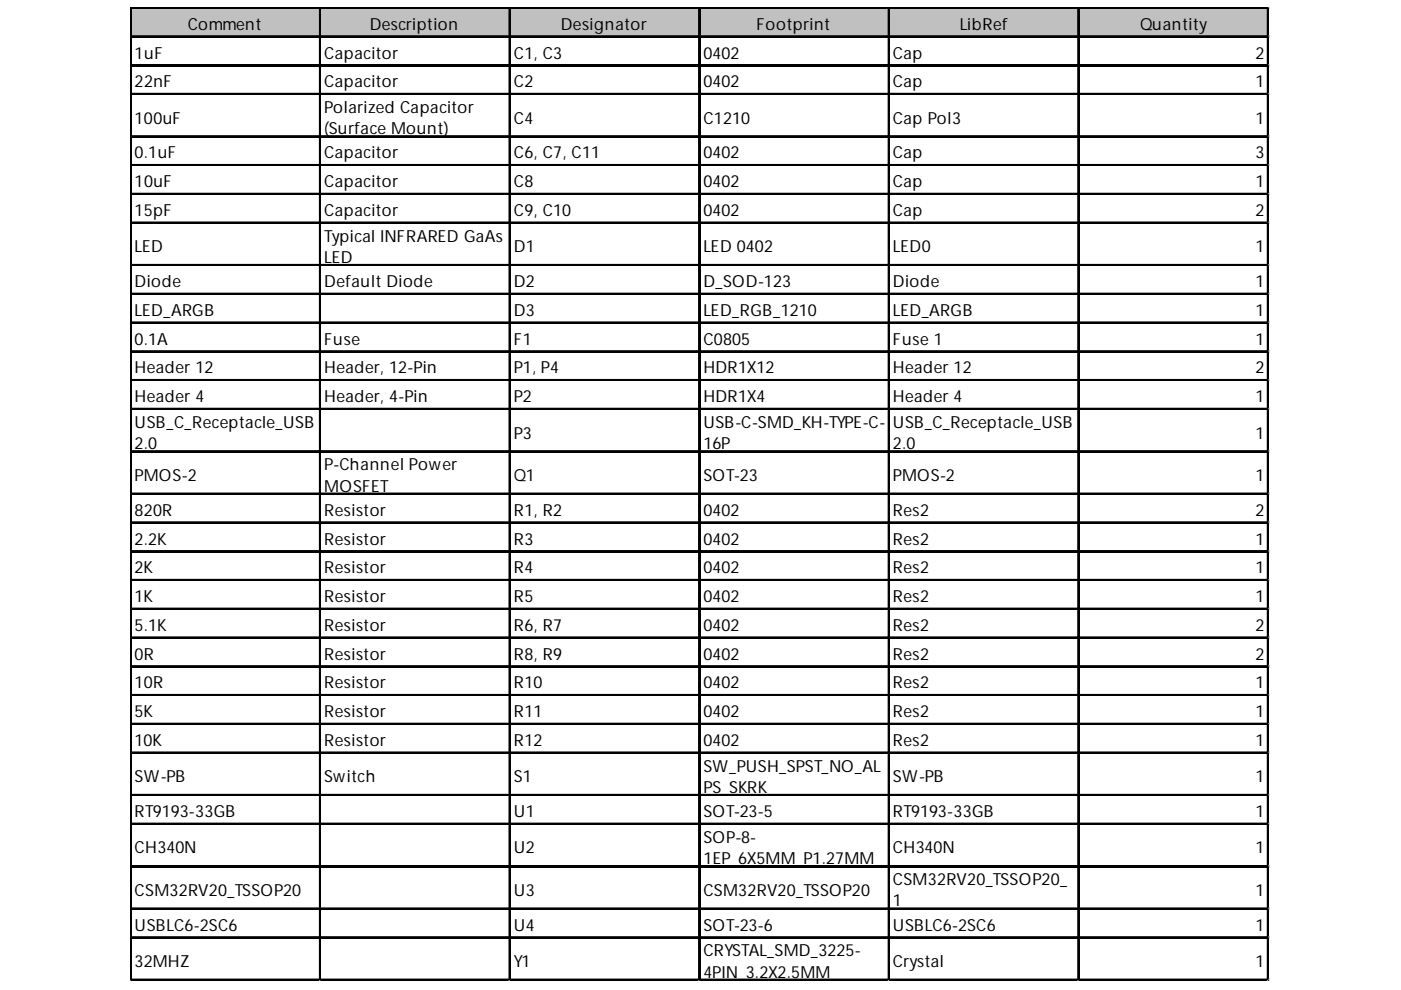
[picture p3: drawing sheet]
<svg xmlns="http://www.w3.org/2000/svg" width="297mm" height="210mm" viewBox="0 0 297 210" stroke-linecap="round" stroke-linejoin="round" font-family="sans-serif">
<defs><g id="words">
<g font-size="3.5">
<text x="39.8" y="6.3">Comment</text>
<text x="78.4" y="6.3">Description</text>
<text x="118.9" y="6.3">Designator</text>
<text x="160.4" y="6.3">Footprint</text>
<text x="203.5" y="6.3">LibRef</text>
<text x="241.7" y="6.3">Quantity</text>
<text x="28.5" y="12.4">1uF</text>
<text x="68.7" y="12.4">Capacitor</text>
<text x="108.9" y="12.4">C1, C3</text>
<text x="149.1" y="12.4">0402</text>
<text x="189.3" y="12.4">Cap</text>
<text x="266.2" y="12.4">2</text>
<text x="28.5" y="18.5">22nF</text>
<text x="68.7" y="18.5">Capacitor</text>
<text x="68.7" y="24">Polarized Capacitor</text>
<text x="108.9" y="18.5">C2</text>
<text x="149.1" y="18.5">0402</text>
<text x="189.3" y="18.5">Cap</text>
<text x="266.2" y="18.5">1</text>
<text x="28.5" y="26.2">100uF</text>
<text x="68.7" y="28.5">(Surface Mount)</text>
<text x="108.9" y="26.2">C4</text>
<text x="149.1" y="26.2">C1210</text>
<text x="189.3" y="26.2">Cap Pol3</text>
<text x="266.2" y="26.2">1</text>
<text x="28.5" y="33.6">0.1uF</text>
<text x="68.7" y="33.6">Capacitor</text>
<text x="108.9" y="33.6">C6, C7, C11</text>
<text x="149.1" y="33.6">0402</text>
<text x="189.3" y="33.6">Cap</text>
<text x="266.2" y="33.6">3</text>
<text x="28.5" y="39.7">10uF</text>
<text x="68.7" y="39.7">Capacitor</text>
<text x="108.9" y="39.7">C8</text>
<text x="149.1" y="39.7">0402</text>
<text x="189.3" y="39.7">Cap</text>
<text x="266.2" y="39.7">1</text>
<text x="28.5" y="45.8">15pF</text>
<text x="68.7" y="45.8">Capacitor</text>
<text x="108.9" y="45.8">C9, C10</text>
<text x="149.1" y="45.8">0402</text>
<text x="189.3" y="45.8">Cap</text>
<text x="266.2" y="45.8">2</text>
<text x="28.5" y="53.5">LED</text>
<text x="68.7" y="51.3">Typical INFRARED GaAs</text>
<text x="108.9" y="53.5">D1</text>
<text x="149.1" y="53.5">LED 0402</text>
<text x="189.3" y="53.5">LED0</text>
<text x="266.2" y="53.5">1</text>
<text x="68.7" y="55.7">LED</text>
<text x="28.5" y="60.9">Diode</text>
<text x="68.7" y="60.9">Default Diode</text>
<text x="108.9" y="60.9">D2</text>
<text x="149.1" y="60.9">D_SOD-123</text>
<text x="189.3" y="60.9">Diode</text>
<text x="266.2" y="60.9">1</text>
<text x="28.5" y="67">LED_ARGB</text>
<text x="108.9" y="67">D3</text>
<text x="149.1" y="67">LED_RGB_1210</text>
<text x="189.3" y="67">LED_ARGB</text>
<text x="266.2" y="67">1</text>
<text x="28.5" y="73.1">0.1A</text>
<text x="68.7" y="73.1">Fuse</text>
<text x="108.9" y="73.1">F1</text>
<text x="149.1" y="73.1">C0805</text>
<text x="189.3" y="73.1">Fuse 1</text>
<text x="266.2" y="73.1">1</text>
<text x="28.5" y="79.2">Header 12</text>
<text x="68.7" y="79.2">Header, 12-Pin</text>
<text x="108.9" y="79.2">P1, P4</text>
<text x="149.1" y="79.2">HDR1X12</text>
<text x="189.3" y="79.2">Header 12</text>
<text x="266.2" y="79.2">2</text>
<text x="28.5" y="85.3">Header 4</text>
<text x="68.7" y="85.3">Header, 4-Pin</text>
<text x="108.9" y="85.3">P2</text>
<text x="149.1" y="85.3">HDR1X4</text>
<text x="189.3" y="85.3">Header 4</text>
<text x="266.2" y="85.3">1</text>
<text x="28.5" y="90.7">USB_C_Receptacle_USB</text>
<text x="28.5" y="95.2">2.0</text>
<text x="108.9" y="93">P3</text>
<text x="149.1" y="90.7">USB-C-SMD_KH-TYPE-C-</text>
<text x="149.1" y="95.2">16P</text>
<text x="189.3" y="90.7">USB_C_Receptacle_USB</text>
<text x="189.3" y="95.2">2.0</text>
<text x="266.2" y="93">1</text>
<text x="28.5" y="102">PMOS-2</text>
<text x="68.7" y="99.7">P-Channel Power</text>
<text x="108.9" y="102">Q1</text>
<text x="149.1" y="102">SOT-23</text>
<text x="189.3" y="102">PMOS-2</text>
<text x="266.2" y="102">1</text>
<text x="68.7" y="104.2">MOSFET</text>
<text x="28.5" y="109.4">820R</text>
<text x="68.7" y="109.4">Resistor</text>
<text x="108.9" y="109.4">R1, R2</text>
<text x="149.1" y="109.4">0402</text>
<text x="189.3" y="109.4">Res2</text>
<text x="266.2" y="109.4">2</text>
<text x="28.5" y="115.5">2.2K</text>
<text x="68.7" y="115.5">Resistor</text>
<text x="108.9" y="115.5">R3</text>
<text x="149.1" y="115.5">0402</text>
<text x="189.3" y="115.5">Res2</text>
<text x="266.2" y="115.5">1</text>
<text x="28.5" y="121.6">2K</text>
<text x="68.7" y="121.6">Resistor</text>
<text x="108.9" y="121.6">R4</text>
<text x="149.1" y="121.6">0402</text>
<text x="189.3" y="121.6">Res2</text>
<text x="266.2" y="121.6">1</text>
<text x="28.5" y="127.7">1K</text>
<text x="68.7" y="127.7">Resistor</text>
<text x="108.9" y="127.7">R5</text>
<text x="149.1" y="127.7">0402</text>
<text x="189.3" y="127.7">Res2</text>
<text x="266.2" y="127.7">1</text>
<text x="28.5" y="133.8">5.1K</text>
<text x="68.7" y="133.8">Resistor</text>
<text x="108.9" y="133.8">R6, R7</text>
<text x="149.1" y="133.8">0402</text>
<text x="189.3" y="133.8">Res2</text>
<text x="266.2" y="133.8">2</text>
<text x="28.5" y="139.9">0R</text>
<text x="68.7" y="139.9">Resistor</text>
<text x="108.9" y="139.9">R8, R9</text>
<text x="149.1" y="139.9">0402</text>
<text x="189.3" y="139.9">Res2</text>
<text x="266.2" y="139.9">2</text>
<text x="28.5" y="146">10R</text>
<text x="68.7" y="146">Resistor</text>
<text x="108.9" y="146">R10</text>
<text x="149.1" y="146">0402</text>
<text x="189.3" y="146">Res2</text>
<text x="266.2" y="146">1</text>
<text x="28.5" y="152.1">5K</text>
<text x="68.7" y="152.1">Resistor</text>
<text x="108.9" y="152.1">R11</text>
<text x="149.1" y="152.1">0402</text>
<text x="189.3" y="152.1">Res2</text>
<text x="266.2" y="152.1">1</text>
<text x="28.5" y="158.2">10K</text>
<text x="68.7" y="158.2">Resistor</text>
<text x="108.9" y="158.2">R12</text>
<text x="149.1" y="158.2">0402</text>
<text x="189.3" y="158.2">Res2</text>
<text x="266.2" y="158.2">1</text>
<text x="28.5" y="165.9">SW-PB</text>
<text x="68.7" y="165.9">Switch</text>
<text x="108.9" y="165.9">S1</text>
<text x="149.1" y="163.6">SW_PUSH_SPST_NO_AL</text>
<text x="189.3" y="165.9">SW-PB</text>
<text x="266.2" y="165.9">1</text>
<text x="28.5" y="173.2">RT9193-33GB</text>
<text x="108.9" y="173.2">U1</text>
<text x="149.1" y="168.1">PS_SKRK</text>
<text x="149.1" y="173.2">SOT-23-5</text>
<text x="189.3" y="173.2">RT9193-33GB</text>
<text x="266.2" y="173.2">1</text>
<text x="149.1" y="178.7">SOP-8-</text>
<text x="28.5" y="181">CH340N</text>
<text x="108.9" y="181">U2</text>
<text x="149.1" y="183.2">1EP_6X5MM_P1.27MM</text>
<text x="189.3" y="181">CH340N</text>
<text x="266.2" y="181">1</text>
<text x="28.5" y="189.9">CSM32RV20_TSSOP20</text>
<text x="108.9" y="189.9">U3</text>
<text x="149.1" y="189.9">CSM32RV20_TSSOP20</text>
<text x="189.3" y="187.7">CSM32RV20_TSSOP20_</text>
<text x="266.2" y="189.9">1</text>
<text x="28.5" y="197.3">USBLC6-2SC6</text>
<text x="108.9" y="197.3">U4</text>
<text x="149.1" y="197.3">SOT-23-6</text>
<text x="189.3" y="192.2">1</text>
<text x="189.3" y="197.3">USBLC6-2SC6</text>
<text x="266.2" y="197.3">1</text>
<text x="149.1" y="202.8">CRYSTAL_SMD_3225-</text>
<text x="28.5" y="205">32MHZ</text>
<text x="108.9" y="205">Y1</text>
<text x="149.1" y="207.3">4PIN_3.2X2.5MM</text>
<text x="189.3" y="205">Crystal</text>
<text x="266.2" y="205">1</text>
</g>
</g></defs>
<path d="M27.9 1.8h241.2v6.2h-241.2z" fill="#c0c0c0"/>
<g fill="none" stroke="#000" stroke-width=".32">
<path d="M27.6 1.5v206.5M27.7 1.5v206.5M27.9 1.5h241.2M27.9 1.7h241.2M27.9 7.6h241.2M27.9 7.8h241.2M27.9 13.7h241.2M27.9 13.9h241.2M27.9 19.8h241.2M27.9 20h241.2M67.8 1.9v206.1M67.9 1.9v206.1"/>
<path d="M108 1.9v206.1M108.1 1.9v206.1M148.2 1.9v206.1M148.3 1.9v206.1M188.4 1.9v206.1M188.5 1.9v206.1M228.5 1.9v206.1M228.7 1.9v206.1M268.7 1.9v206.1M268.9 1.9v206.1M27.9 28.8h241.2M27.9 29h241.2"/>
<path d="M27.9 34.9h241.2M27.9 35.1h241.2M27.9 41h241.2M27.9 41.2h241.2M27.9 47.1h241.2M27.9 47.3h241.2M27.9 56.1h241.2M27.9 56.3h241.2M27.9 62.2h241.2M27.9 62.4h241.2M27.9 68.3h241.2M27.9 68.5h241.2"/>
<path d="M27.9 74.4h241.2M27.9 74.6h241.2M27.9 80.5h241.2M27.9 80.7h241.2M27.9 86.6h241.2M27.9 86.8h241.2M27.9 95.6h241.2M27.9 95.8h241.2M27.9 104.6h241.2M27.9 104.7h241.2M27.9 110.7h241.2M27.9 110.8h241.2"/>
<path d="M27.9 116.8h241.2M27.9 116.9h241.2M27.9 122.9h241.2M27.9 123h241.2M27.9 129h241.2M27.9 129.1h241.2M27.9 135.1h241.2M27.9 135.2h241.2M27.9 141.2h241.2M27.9 141.3h241.2M27.9 147.3h241.2M27.9 147.4h241.2"/>
<path d="M27.9 153.4h241.2M27.9 153.5h241.2M27.9 159.5h241.2M27.9 159.6h241.2M27.9 168.5h241.2M27.9 168.6h241.2M27.9 174.6h241.2M27.9 174.7h241.2M27.9 183.6h241.2M27.9 183.7h241.2M27.9 192.6h241.2M27.9 192.7h241.2"/>
<path d="M27.9 198.7h241.2M27.9 198.8h241.2M27.9 207.6h241.2M27.9 207.8h241.2"/>
</g>
<path d="M27.6 208h.1" fill="none" stroke="#d4d4d4" stroke-width=".32"/>
<path d="M27.6 208h.3z" fill="#d4d4d4"/>
<path d="M67.8 208h.1" fill="none" stroke="#d4d4d4" stroke-width=".32"/>
<path d="M67.8 208h.3z" fill="#d4d4d4"/>
<path d="M108 208h.1" fill="none" stroke="#d4d4d4" stroke-width=".32"/>
<path d="M108 208h.3z" fill="#d4d4d4"/>
<path d="M148.2 208h.1" fill="none" stroke="#d4d4d4" stroke-width=".32"/>
<path d="M148.2 208h.3z" fill="#d4d4d4"/>
<path d="M188.4 208h.1" fill="none" stroke="#d4d4d4" stroke-width=".32"/>
<path d="M188.4 208h.3z" fill="#d4d4d4"/>
<path d="M228.5 208h.1" fill="none" stroke="#d4d4d4" stroke-width=".32"/>
<path d="M228.5 208h.4z" fill="#d4d4d4"/>
<path d="M268.7 208h.1" fill="none" stroke="#d4d4d4" stroke-width=".32"/>
<path d="M268.7 208h.4z" fill="#d4d4d4"/>
<path d="M269.1 1.5h.1" fill="none" stroke="#d4d4d4" stroke-width=".32"/>
<path d="M269.1 1.5v.4z" fill="#d4d4d4"/>
<path d="M269.1 7.6h.1" fill="none" stroke="#d4d4d4" stroke-width=".32"/>
<path d="M269.1 7.6v.4z" fill="#d4d4d4"/>
<path d="M269.1 13.7h.1" fill="none" stroke="#d4d4d4" stroke-width=".32"/>
<path d="M269.1 13.7v.4z" fill="#d4d4d4"/>
<path d="M269.1 19.8h.1" fill="none" stroke="#d4d4d4" stroke-width=".32"/>
<path d="M269.1 19.8v.4z" fill="#d4d4d4"/>
<path d="M269.1 28.8h.1" fill="none" stroke="#d4d4d4" stroke-width=".32"/>
<path d="M269.1 28.8v.3z" fill="#d4d4d4"/>
<path d="M269.1 34.9h.1" fill="none" stroke="#d4d4d4" stroke-width=".32"/>
<path d="M269.1 34.9v.3z" fill="#d4d4d4"/>
<path d="M269.1 41h.1" fill="none" stroke="#d4d4d4" stroke-width=".32"/>
<path d="M269.1 41v.3z" fill="#d4d4d4"/>
<path d="M269.1 47.1h.1" fill="none" stroke="#d4d4d4" stroke-width=".32"/>
<path d="M269.1 47.1v.3z" fill="#d4d4d4"/>
<path d="M269.1 56.1h.1" fill="none" stroke="#d4d4d4" stroke-width=".32"/>
<path d="M269.1 56.1v.3z" fill="#d4d4d4"/>
<path d="M269.1 62.2h.1" fill="none" stroke="#d4d4d4" stroke-width=".32"/>
<path d="M269.1 62.2v.3z" fill="#d4d4d4"/>
<path d="M269.1 68.3h.1" fill="none" stroke="#d4d4d4" stroke-width=".32"/>
<path d="M269.1 68.3v.3z" fill="#d4d4d4"/>
<path d="M269.1 74.4h.1" fill="none" stroke="#d4d4d4" stroke-width=".32"/>
<path d="M269.1 74.4v.3z" fill="#d4d4d4"/>
<path d="M269.1 80.5h.1" fill="none" stroke="#d4d4d4" stroke-width=".32"/>
<path d="M269.1 80.5v.3z" fill="#d4d4d4"/>
<path d="M269.1 86.6h.1" fill="none" stroke="#d4d4d4" stroke-width=".32"/>
<path d="M269.1 86.6v.3z" fill="#d4d4d4"/>
<path d="M269.1 95.6h.1" fill="none" stroke="#d4d4d4" stroke-width=".32"/>
<path d="M269.1 95.6v.3z" fill="#d4d4d4"/>
<path d="M269.1 104.6h.1" fill="none" stroke="#d4d4d4" stroke-width=".32"/>
<path d="M269.1 104.6v.3z" fill="#d4d4d4"/>
<path d="M269.1 110.7h.1" fill="none" stroke="#d4d4d4" stroke-width=".32"/>
<path d="M269.1 110.7v.3z" fill="#d4d4d4"/>
<path d="M269.1 116.8h.1" fill="none" stroke="#d4d4d4" stroke-width=".32"/>
<path d="M269.1 116.8v.3z" fill="#d4d4d4"/>
<path d="M269.1 122.9h.1" fill="none" stroke="#d4d4d4" stroke-width=".32"/>
<path d="M269.1 122.9v.3z" fill="#d4d4d4"/>
<path d="M269.1 129h.1" fill="none" stroke="#d4d4d4" stroke-width=".32"/>
<path d="M269.1 129v.3z" fill="#d4d4d4"/>
<path d="M269.1 135.1h.1" fill="none" stroke="#d4d4d4" stroke-width=".32"/>
<path d="M269.1 135.1v.3z" fill="#d4d4d4"/>
<path d="M269.1 141.2h.1" fill="none" stroke="#d4d4d4" stroke-width=".32"/>
<path d="M269.1 141.2v.3z" fill="#d4d4d4"/>
<path d="M269.1 147.3h.1" fill="none" stroke="#d4d4d4" stroke-width=".32"/>
<path d="M269.1 147.3v.3z" fill="#d4d4d4"/>
<path d="M269.1 153.4h.1" fill="none" stroke="#d4d4d4" stroke-width=".32"/>
<path d="M269.1 153.4v.3z" fill="#d4d4d4"/>
<path d="M269.1 159.5h.1" fill="none" stroke="#d4d4d4" stroke-width=".32"/>
<path d="M269.1 159.5v.3z" fill="#d4d4d4"/>
<path d="M269.1 168.5h.1" fill="none" stroke="#d4d4d4" stroke-width=".32"/>
<path d="M269.1 168.5v.3z" fill="#d4d4d4"/>
<path d="M269.1 174.6h.1" fill="none" stroke="#d4d4d4" stroke-width=".32"/>
<path d="M269.1 174.6v.3z" fill="#d4d4d4"/>
<path d="M269.1 183.6h.1" fill="none" stroke="#d4d4d4" stroke-width=".32"/>
<path d="M269.1 183.6v.3z" fill="#d4d4d4"/>
<path d="M269.1 192.6h.1" fill="none" stroke="#d4d4d4" stroke-width=".32"/>
<path d="M269.1 192.6v.3z" fill="#d4d4d4"/>
<path d="M269.1 198.7h.1" fill="none" stroke="#d4d4d4" stroke-width=".32"/>
<path d="M269.1 198.7v.3z" fill="#d4d4d4"/>
<path d="M269.1 207.6h.1" fill="none" stroke="#d4d4d4" stroke-width=".32"/>
<path d="M269.1 207.6v.4z" fill="#d4d4d4"/>
<use href="#words"/>
</svg>
